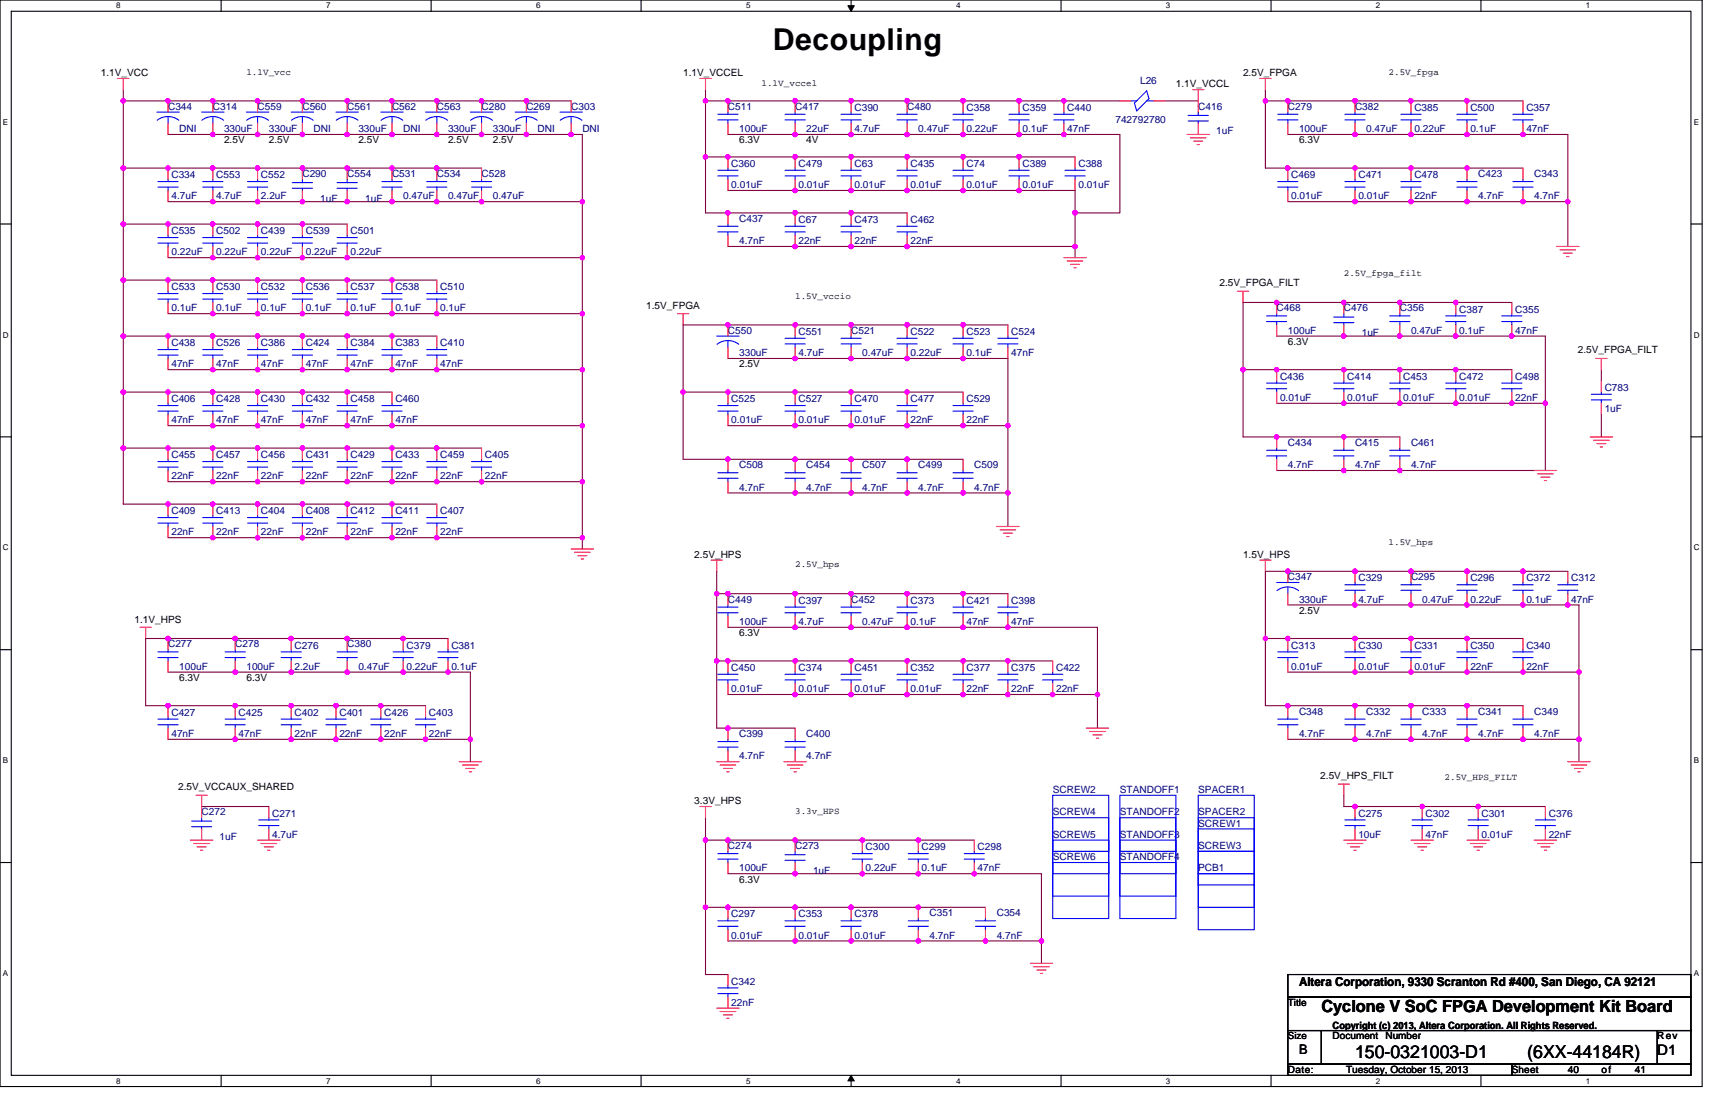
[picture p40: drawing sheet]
<svg xmlns="http://www.w3.org/2000/svg" width="432mm" height="279mm" viewBox="0 0 432 279" stroke-linecap="round" stroke-linejoin="round" font-family="sans-serif">
<defs><g id="words">
<text font-size="7.6" x="194.6" y="12.5">Decoupling</text>
<g font-size="4.5">
<text x="341.2" y="266.3">150-0321003-D1</text>
<text x="384.5" y="266.3">(6XX-44184R)</text>
</g>
<text font-size="4.2" x="332.7" y="254.8">Cyclone V SoC FPGA Development Kit Board</text>
<text font-size="3.7" x="417.3" y="265.5">D1</text>
<text font-size="3.4" x="327.1" y="265.2">B</text>
<text font-size="3.1" x="327.1" y="248.2">Altera Corporation, 9330 Scranton Rd #400, San Diego, CA 92121</text>
<g font-size="2.5">
<text x="25.4" y="19.2">1.1V_VCC</text>
<text x="172" y="19.2">1.1V_VCCEL</text>
<text x="296.1" y="22">1.1V_VCCL</text>
<text x="313" y="19.2">2.5V_FPGA</text>
<text x="56.4" y="36.1">2.5V</text>
<text x="67.7" y="36.1">2.5V</text>
<text x="90.2" y="36.1">2.5V</text>
<text x="112.8" y="36.1">2.5V</text>
<text x="124.1" y="36.1">2.5V</text>
<text x="186.1" y="36.1">6.3V</text>
<text x="203" y="36.1">4V</text>
<text x="327.1" y="36.1">6.3V</text>
<text x="307" y="71.9">2.5V_FPGA_FILT</text>
<text x="162.7" y="77.8">1.5V_FPGA</text>
<text x="324.3" y="86.8">6.3V</text>
<text x="397.3" y="88.8">2.5V_FPGA_FILT</text>
<text x="186.1" y="92.5">2.5V</text>
<text x="174.8" y="140.4">2.5V_HPS</text>
<text x="313" y="140.4">1.5V_HPS</text>
<text x="327.1" y="154.5">2.5V</text>
<text x="33.8" y="156.8">1.1V_HPS</text>
<text x="186.1" y="160.1">6.3V</text>
<text x="45.1" y="171.4">6.3V</text>
<text x="62" y="171.4">6.3V</text>
<text x="332.4" y="196">2.5V_HPS_FILT</text>
<text x="44.9" y="198.8">2.5V_VCCAUX_SHARED</text>
<text x="174.8" y="202.4">3.3V_HPS</text>
<text x="186.1" y="222.2">6.3V</text>
<text x="324.3" y="253.2">Title</text>
<text x="324.3" y="261.6">Size</text>
<text x="335.5" y="261.6">Document</text>
<text x="335.5" y="258.9">Copyright (c) 2013, Altera Corporation. All Rights Reserved.</text>
<text x="348.8" y="261.6">Number</text>
<text x="417.3" y="261.6">Rev</text>
<text x="324.3" y="270.1">Date:</text>
<text x="338.9" y="270.1">Tuesday, October 15, 2013</text>
<text x="380.6" y="270.1">Sheet</text>
<text x="394.7" y="270.1">40</text>
<text x="403.2" y="270.1">of</text>
<text x="411.6" y="270.1">41</text>
</g>
<g font-size="2.5" fill="#000080">
<text x="287" y="21.1">L26</text>
<text x="42.3" y="27.6">C344</text>
<text x="53.6" y="27.6">C314</text>
<text x="64.9" y="27.6">C559</text>
<text x="76.1" y="27.6">C560</text>
<text x="87.4" y="27.6">C561</text>
<text x="98.7" y="27.6">C562</text>
<text x="110" y="27.6">C563</text>
<text x="121.2" y="27.6">C280</text>
<text x="132.5" y="27.6">C269</text>
<text x="143.8" y="27.6">C303</text>
<text x="183.3" y="27.6">C511</text>
<text x="200.2" y="27.6">C417</text>
<text x="215.1" y="27.9">C390</text>
<text x="228.4" y="27.6">C480</text>
<text x="243.3" y="27.9">C358</text>
<text x="257.4" y="27.9">C359</text>
<text x="268.7" y="27.9">C440</text>
<text x="301.7" y="27.6">C416</text>
<text x="324.3" y="27.6">C279</text>
<text x="341.2" y="27.6">C382</text>
<text x="356.1" y="27.9">C385</text>
<text x="370.2" y="27.9">C500</text>
<text x="384.3" y="27.9">C357</text>
<text x="45.1" y="33.3">DNI</text>
<text x="56.4" y="33.3">330uF</text>
<text x="67.7" y="33.3">330uF</text>
<text x="79" y="33.3">DNI</text>
<text x="90.2" y="33.3">330uF</text>
<text x="101.5" y="33.3">DNI</text>
<text x="112.8" y="33.3">330uF</text>
<text x="124.1" y="33.3">330uF</text>
<text x="135.3" y="33.3">DNI</text>
<text x="146.6" y="33.3">DNI</text>
<text x="186.1" y="33.3">100uF</text>
<text x="203" y="33.3">22uF</text>
<text x="215.1" y="33.3">4.7uF</text>
<text x="231.2" y="33.3">0.47uF</text>
<text x="243.3" y="33.3">0.22uF</text>
<text x="257.4" y="33.3">0.1uF</text>
<text x="268.7" y="33.3">47nF</text>
<text x="280.8" y="31">742792780</text>
<text x="306.2" y="33.8">1uF</text>
<text x="327.1" y="33.3">100uF</text>
<text x="344" y="33.3">0.47uF</text>
<text x="356.1" y="33.3">0.22uF</text>
<text x="370.2" y="33.3">0.1uF</text>
<text x="384.3" y="33.3">47nF</text>
<text x="43.2" y="44.8">C334</text>
<text x="54.4" y="44.8">C553</text>
<text x="65.7" y="44.8">C552</text>
<text x="76.1" y="44.6">C290</text>
<text x="87.4" y="44.6">C554</text>
<text x="98.7" y="44.6">C531</text>
<text x="110" y="44.6">C534</text>
<text x="121.2" y="44.6">C528</text>
<text x="184.1" y="42">C360</text>
<text x="184.1" y="47.4">0.01uF</text>
<text x="201" y="42">C479</text>
<text x="201" y="47.4">0.01uF</text>
<text x="215.1" y="42">C63</text>
<text x="215.1" y="47.4">0.01uF</text>
<text x="229.2" y="42">C435</text>
<text x="229.2" y="47.4">0.01uF</text>
<text x="243.3" y="42">C74</text>
<text x="243.3" y="47.4">0.01uF</text>
<text x="257.4" y="42">C389</text>
<text x="257.4" y="47.4">0.01uF</text>
<text x="271.5" y="42">C388</text>
<text x="271.5" y="47.4">0.01uF</text>
<text x="325.1" y="44.8">C469</text>
<text x="342" y="44.8">C471</text>
<text x="356.1" y="44.8">C478</text>
<text x="372.2" y="44.6">C423</text>
<text x="386.3" y="44.6">C343</text>
<text x="43.2" y="50.2">4.7uF</text>
<text x="54.4" y="50.2">4.7uF</text>
<text x="65.7" y="50.2">2.2uF</text>
<text x="80.6" y="50.8">1uF</text>
<text x="91.9" y="50.8">1uF</text>
<text x="101.5" y="50.2">0.47uF</text>
<text x="112.8" y="50.2">0.47uF</text>
<text x="124.1" y="50.2">0.47uF</text>
<text x="325.1" y="50.2">0.01uF</text>
<text x="342" y="50.2">0.01uF</text>
<text x="356.1" y="50.2">22nF</text>
<text x="372.2" y="50.2">4.7nF</text>
<text x="386.3" y="50.2">4.7nF</text>
<text x="43.2" y="58.9">C535</text>
<text x="54.4" y="58.9">C502</text>
<text x="65.7" y="58.9">C439</text>
<text x="77" y="58.9">C539</text>
<text x="88.3" y="58.9">C501</text>
<text x="186.1" y="55.8">C437</text>
<text x="201" y="56.1">C67</text>
<text x="215.1" y="56.1">C473</text>
<text x="229.2" y="56.1">C462</text>
<text x="43.2" y="64.3">0.22uF</text>
<text x="54.4" y="64.3">0.22uF</text>
<text x="65.7" y="64.3">0.22uF</text>
<text x="77" y="64.3">0.22uF</text>
<text x="88.3" y="64.3">0.22uF</text>
<text x="186.1" y="61.5">4.7nF</text>
<text x="201" y="61.5">22nF</text>
<text x="215.1" y="61.5">22nF</text>
<text x="229.2" y="61.5">22nF</text>
<text x="43.2" y="73">C533</text>
<text x="54.4" y="73">C530</text>
<text x="65.7" y="73">C532</text>
<text x="77" y="73">C536</text>
<text x="88.3" y="73">C537</text>
<text x="99.5" y="73">C538</text>
<text x="110.8" y="73">C510</text>
<text x="43.2" y="78.4">0.1uF</text>
<text x="54.4" y="78.4">0.1uF</text>
<text x="65.7" y="78.4">0.1uF</text>
<text x="77" y="78.4">0.1uF</text>
<text x="88.3" y="78.4">0.1uF</text>
<text x="99.5" y="78.4">0.1uF</text>
<text x="110.8" y="78.4">0.1uF</text>
<text x="321.4" y="78.4">C468</text>
<text x="338.3" y="78.4">C476</text>
<text x="352.4" y="78.4">C356</text>
<text x="367.4" y="78.7">C387</text>
<text x="381.5" y="78.7">C355</text>
<text x="43.2" y="87.1">C438</text>
<text x="54.4" y="87.1">C526</text>
<text x="65.7" y="87.1">C386</text>
<text x="77" y="87.1">C424</text>
<text x="88.3" y="87.1">C384</text>
<text x="99.5" y="87.1">C383</text>
<text x="110.8" y="87.1">C410</text>
<text x="183.3" y="84">C550</text>
<text x="186.1" y="89.7">330uF</text>
<text x="201" y="84.3">C551</text>
<text x="201" y="89.7">4.7uF</text>
<text x="214.3" y="84">C521</text>
<text x="217.1" y="89.7">0.47uF</text>
<text x="229.2" y="84.3">C522</text>
<text x="229.2" y="89.7">0.22uF</text>
<text x="243.3" y="84.3">C523</text>
<text x="243.3" y="89.7">0.1uF</text>
<text x="254.6" y="84.3">C524</text>
<text x="254.6" y="89.7">47nF</text>
<text x="324.3" y="84">100uF</text>
<text x="342.9" y="84.6">1uF</text>
<text x="355.3" y="84">0.47uF</text>
<text x="367.4" y="84">0.1uF</text>
<text x="381.5" y="84">47nF</text>
<text x="43.2" y="92.5">47nF</text>
<text x="54.4" y="92.5">47nF</text>
<text x="65.7" y="92.5">47nF</text>
<text x="77" y="92.5">47nF</text>
<text x="88.3" y="92.5">47nF</text>
<text x="99.5" y="92.5">47nF</text>
<text x="110.8" y="92.5">47nF</text>
<text x="322.3" y="95.6">C436</text>
<text x="339.2" y="95.6">C414</text>
<text x="353.3" y="95.6">C453</text>
<text x="367.4" y="95.6">C472</text>
<text x="381.5" y="95.6">C498</text>
<text x="43.2" y="101.2">C406</text>
<text x="54.4" y="101.2">C428</text>
<text x="65.7" y="101.2">C430</text>
<text x="77" y="101.2">C432</text>
<text x="88.3" y="101.2">C458</text>
<text x="99.5" y="101.2">C460</text>
<text x="184.1" y="101.2">C525</text>
<text x="201" y="101.2">C527</text>
<text x="215.1" y="101.2">C470</text>
<text x="229.2" y="101.2">C477</text>
<text x="243.3" y="101.2">C529</text>
<text x="322.3" y="100.9">0.01uF</text>
<text x="339.2" y="100.9">0.01uF</text>
<text x="353.3" y="100.9">0.01uF</text>
<text x="367.4" y="100.9">0.01uF</text>
<text x="381.5" y="100.9">22nF</text>
<text x="404" y="98.4">C783</text>
<text x="43.2" y="106.6">47nF</text>
<text x="54.4" y="106.6">47nF</text>
<text x="65.7" y="106.6">47nF</text>
<text x="77" y="106.6">47nF</text>
<text x="88.3" y="106.6">47nF</text>
<text x="99.5" y="106.6">47nF</text>
<text x="184.1" y="106.6">0.01uF</text>
<text x="201" y="106.6">0.01uF</text>
<text x="215.1" y="106.6">0.01uF</text>
<text x="229.2" y="106.6">22nF</text>
<text x="243.3" y="106.6">22nF</text>
<text x="404" y="103.8">1uF</text>
<text x="324.3" y="112.2">C434</text>
<text x="341.2" y="112.2">C415</text>
<text x="355.3" y="112.2">C461</text>
<text x="43.2" y="115.3">C455</text>
<text x="54.4" y="115.3">C457</text>
<text x="65.7" y="115.3">C456</text>
<text x="77" y="115.3">C431</text>
<text x="88.3" y="115.3">C429</text>
<text x="99.5" y="115.3">C433</text>
<text x="110.8" y="115.3">C459</text>
<text x="122.1" y="115.3">C405</text>
<text x="186.1" y="117.9">C508</text>
<text x="203" y="117.9">C454</text>
<text x="217.1" y="117.9">C507</text>
<text x="231.2" y="117.9">C499</text>
<text x="245.3" y="117.9">C509</text>
<text x="324.3" y="117.9">4.7nF</text>
<text x="341.2" y="117.9">4.7nF</text>
<text x="355.3" y="117.9">4.7nF</text>
<text x="43.2" y="120.7">22nF</text>
<text x="54.4" y="120.7">22nF</text>
<text x="65.7" y="120.7">22nF</text>
<text x="77" y="120.7">22nF</text>
<text x="88.3" y="120.7">22nF</text>
<text x="99.5" y="120.7">22nF</text>
<text x="110.8" y="120.7">22nF</text>
<text x="122.1" y="120.7">22nF</text>
<text x="186.1" y="123.5">4.7nF</text>
<text x="203" y="123.5">4.7nF</text>
<text x="217.1" y="123.5">4.7nF</text>
<text x="231.2" y="123.5">4.7nF</text>
<text x="245.3" y="123.5">4.7nF</text>
<text x="43.2" y="129.4">C409</text>
<text x="54.4" y="129.4">C413</text>
<text x="65.7" y="129.4">C404</text>
<text x="77" y="129.4">C408</text>
<text x="88.3" y="129.4">C412</text>
<text x="99.5" y="129.4">C411</text>
<text x="110.8" y="129.4">C407</text>
<text x="43.2" y="134.8">22nF</text>
<text x="54.4" y="134.8">22nF</text>
<text x="65.7" y="134.8">22nF</text>
<text x="77" y="134.8">22nF</text>
<text x="88.3" y="134.8">22nF</text>
<text x="99.5" y="134.8">22nF</text>
<text x="110.8" y="134.8">22nF</text>
<text x="324.3" y="146">C347</text>
<text x="342" y="146.3">C329</text>
<text x="355.3" y="146">C295</text>
<text x="370.2" y="146.3">C296</text>
<text x="384.3" y="146.3">C372</text>
<text x="395.6" y="146.3">C312</text>
<text x="183.3" y="151.7">C449</text>
<text x="201" y="152">C397</text>
<text x="214.3" y="151.7">C452</text>
<text x="229.2" y="152">C373</text>
<text x="243.3" y="152">C421</text>
<text x="254.6" y="152">C398</text>
<text x="327.1" y="151.7">330uF</text>
<text x="342" y="151.7">4.7uF</text>
<text x="358.1" y="151.7">0.47uF</text>
<text x="370.2" y="151.7">0.22uF</text>
<text x="384.3" y="151.7">0.1uF</text>
<text x="395.6" y="151.7">47nF</text>
<text x="186.1" y="157.3">100uF</text>
<text x="201" y="157.3">4.7uF</text>
<text x="217.1" y="157.3">0.47uF</text>
<text x="229.2" y="157.3">0.1uF</text>
<text x="243.3" y="157.3">47nF</text>
<text x="254.6" y="157.3">47nF</text>
<text x="42.3" y="163">C277</text>
<text x="59.2" y="163">C278</text>
<text x="74.2" y="163.3">C276</text>
<text x="87.4" y="163">C380</text>
<text x="102.4" y="163.3">C379</text>
<text x="113.6" y="163.3">C381</text>
<text x="325.1" y="163.3">C313</text>
<text x="342" y="163.3">C330</text>
<text x="356.1" y="163.3">C331</text>
<text x="370.2" y="163.3">C350</text>
<text x="384.3" y="163.3">C340</text>
<text x="45.1" y="168.6">100uF</text>
<text x="62" y="168.6">100uF</text>
<text x="74.2" y="168.6">2.2uF</text>
<text x="90.2" y="168.6">0.47uF</text>
<text x="102.4" y="168.6">0.22uF</text>
<text x="113.6" y="168.6">0.1uF</text>
<text x="184.1" y="168.9">C450</text>
<text x="201" y="168.9">C374</text>
<text x="215.1" y="168.9">C451</text>
<text x="229.2" y="168.9">C352</text>
<text x="243.3" y="168.9">C377</text>
<text x="254.6" y="168.9">C375</text>
<text x="265.9" y="168.9">C422</text>
<text x="325.1" y="168.6">0.01uF</text>
<text x="342" y="168.6">0.01uF</text>
<text x="356.1" y="168.6">0.01uF</text>
<text x="370.2" y="168.6">22nF</text>
<text x="384.3" y="168.6">22nF</text>
<text x="184.1" y="174.2">0.01uF</text>
<text x="201" y="174.2">0.01uF</text>
<text x="215.1" y="174.2">0.01uF</text>
<text x="229.2" y="174.2">0.01uF</text>
<text x="243.3" y="174.2">22nF</text>
<text x="254.6" y="174.2">22nF</text>
<text x="265.9" y="174.2">22nF</text>
<text x="327.1" y="179.9">C348</text>
<text x="344" y="179.9">C332</text>
<text x="358.1" y="179.9">C333</text>
<text x="372.2" y="179.9">C341</text>
<text x="386.3" y="179.9">C349</text>
<text x="43.2" y="180.2">C427</text>
<text x="43.2" y="185.5">47nF</text>
<text x="60.1" y="180.2">C425</text>
<text x="60.1" y="185.5">47nF</text>
<text x="74.2" y="180.2">C402</text>
<text x="74.2" y="185.5">22nF</text>
<text x="85.4" y="180.2">C401</text>
<text x="85.4" y="185.5">22nF</text>
<text x="96.7" y="180.2">C426</text>
<text x="96.7" y="185.5">22nF</text>
<text x="108" y="180.2">C403</text>
<text x="108" y="185.5">22nF</text>
<text x="186.1" y="185.5">C399</text>
<text x="203" y="185.5">C400</text>
<text x="327.1" y="185.5">4.7nF</text>
<text x="344" y="185.5">4.7nF</text>
<text x="358.1" y="185.5">4.7nF</text>
<text x="372.2" y="185.5">4.7nF</text>
<text x="386.3" y="185.5">4.7nF</text>
<text x="186.1" y="191.2">4.7nF</text>
<text x="203" y="191.2">4.7nF</text>
<text x="265" y="199.6">SCREW2</text>
<text x="282" y="199.6">STANDOFF1</text>
<text x="301.7" y="199.6">SPACER1</text>
<text x="50.8" y="205.3">C272</text>
<text x="68.5" y="205.5">C271</text>
<text x="265" y="205.3">SCREW4</text>
<text x="282" y="205.3">STANDOFF2</text>
<text x="301.7" y="205.3">SPACER2</text>
<text x="301.7" y="208.1">SCREW1</text>
<text x="342" y="205.5">C275</text>
<text x="358.9" y="205.5">C302</text>
<text x="373" y="205.5">C301</text>
<text x="389.9" y="205.5">C376</text>
<text x="55.3" y="211.5">1uF</text>
<text x="68.5" y="210.9">4.7uF</text>
<text x="183.3" y="213.7">C274</text>
<text x="200.2" y="213.7">C273</text>
<text x="218" y="214">C300</text>
<text x="232.1" y="214">C299</text>
<text x="246.1" y="214">C298</text>
<text x="265" y="210.9">SCREW5</text>
<text x="282" y="210.9">STANDOFF3</text>
<text x="301.7" y="213.7">SCREW3</text>
<text x="342" y="210.9">10uF</text>
<text x="358.9" y="210.9">47nF</text>
<text x="373" y="210.9">0.01uF</text>
<text x="389.9" y="210.9">22nF</text>
<text x="186.1" y="219.4">100uF</text>
<text x="204.7" y="219.9">1uF</text>
<text x="218" y="219.4">0.22uF</text>
<text x="232.1" y="219.4">0.1uF</text>
<text x="246.1" y="219.4">47nF</text>
<text x="265" y="216.5">SCREW6</text>
<text x="282" y="216.5">STANDOFF4</text>
<text x="301.7" y="219.4">PCB1</text>
<text x="184.1" y="230.9">C297</text>
<text x="201" y="230.9">C353</text>
<text x="215.1" y="230.9">C378</text>
<text x="234" y="230.6">C351</text>
<text x="251" y="230.6">C354</text>
<text x="184.1" y="236.3">0.01uF</text>
<text x="201" y="236.3">0.01uF</text>
<text x="215.1" y="236.3">0.01uF</text>
<text x="234" y="236.3">4.7nF</text>
<text x="251" y="236.3">4.7nF</text>
<text x="184.1" y="247.8">C342</text>
<text x="184.1" y="253.2">22nF</text>
</g>
<g font-size="2.3">
<text x="62" y="18.8">1.1V_vcc</text>
<text x="191.7" y="21.6">1.1V_vccel</text>
<text x="349.6" y="18.8">2.5V_fpga</text>
<text x="338.3" y="69.5">2.5V_fpga_filt</text>
<text x="200.2" y="75.2">1.5V_vccio</text>
<text x="349.6" y="137.2">1.5V_hps</text>
<text x="200.2" y="142.8">2.5V_hps</text>
<text x="363.7" y="196.4">2.5V_HPS_FILT</text>
<text x="200.2" y="204.9">3.3v_HPS</text>
</g>
<g font-size="2">
<text x="29.3" y="2.1">8</text>
<text x="82.1" y="2.1">7</text>
<text x="135" y="2.1">6</text>
<text x="187.8" y="2.1">5</text>
<text x="240.7" y="2.1">4</text>
<text x="293.6" y="2.1">3</text>
<text x="346.4" y="2.1">2</text>
<text x="399.3" y="2.1">1</text>
<text x=".7" y="31.4">E</text>
<text x="426.5" y="31.4">E</text>
<text x=".7" y="85">D</text>
<text x="426.5" y="85">D</text>
<text x=".7" y="138.6">C</text>
<text x="426.5" y="138.6">C</text>
<text x=".7" y="192.1">B</text>
<text x="426.5" y="192.1">B</text>
<text x=".7" y="245.7">A</text>
<text x="426.5" y="245.7">A</text>
<text x="29.3" y="272.8">8</text>
<text x="82.1" y="272.8">7</text>
<text x="135" y="272.8">6</text>
<text x="187.8" y="272.8">5</text>
<text x="240.7" y="272.8">4</text>
<text x="293.6" y="272.8">3</text>
<text x="346.4" y="272.8">2</text>
<text x="399.3" y="272.8">1</text>
</g>
</g></defs>
<path d="M0 0h428.6v273.5h-428.6zM2.8 2.8h422.9v267.9h-422.9z" fill="none" stroke="#000" stroke-width=".28"/>
<g fill="#fff">
<path d="M29.3 .3h1.1v2.3h-1.1z"/>
<path d="M29.3 271h1.1v2.2h-1.1z"/>
</g>
<path d="M55.7 0v2.8M55.7 270.7v2.8" fill="none" stroke="#000" stroke-width=".28"/>
<g fill="#fff">
<path d="M82.1 .3h1.1v2.3h-1.1z"/>
<path d="M82.1 271h1.1v2.2h-1.1z"/>
</g>
<path d="M108.6 0v2.8M108.6 270.7v2.8" fill="none" stroke="#000" stroke-width=".28"/>
<g fill="#fff">
<path d="M135 .3h1.1v2.3h-1.1z"/>
<path d="M135 271h1.1v2.2h-1.1z"/>
</g>
<path d="M161.4 0v2.8M161.4 270.7v2.8" fill="none" stroke="#000" stroke-width=".28"/>
<g fill="#fff">
<path d="M187.8 .3h1.2v2.3h-1.2z"/>
<path d="M187.8 271h1.2v2.2h-1.2z"/>
</g>
<path d="M214.3 0v2.8M214.3 270.7v2.8" fill="none" stroke="#000" stroke-width=".28"/>
<path d="M213.5 1.4h1.6l-.8 1.4zM214.3 270.7l.8 1.4h-1.6z" fill="#000" stroke="#000" stroke-width=".25"/>
<g fill="#fff">
<path d="M240.7 .3h1.1v2.3h-1.1z"/>
<path d="M240.7 271h1.1v2.2h-1.1z"/>
</g>
<path d="M267.1 0v2.8M267.1 270.7v2.8" fill="none" stroke="#000" stroke-width=".28"/>
<g fill="#fff">
<path d="M293.6 .3h1.1v2.3h-1.1z"/>
<path d="M293.6 271h1.1v2.2h-1.1z"/>
</g>
<path d="M320 0v2.8M320 270.7v2.8" fill="none" stroke="#000" stroke-width=".28"/>
<g fill="#fff">
<path d="M346.4 .3h1.2v2.3h-1.2z"/>
<path d="M346.4 271h1.2v2.2h-1.2z"/>
</g>
<path d="M372.9 0v2.8M372.9 270.7v2.8" fill="none" stroke="#000" stroke-width=".28"/>
<g fill="#fff">
<path d="M399.3 .3h1.1v2.3h-1.1z"/>
<path d="M399.3 271h1.1v2.2h-1.1z"/>
<path d="M.7 29.6h1.4v2.3h-1.4z"/>
<path d="M426.5 29.6h1.3v2.3h-1.3z"/>
<path d="M.7 83.2h1.5v2.2h-1.5z"/>
<path d="M426.5 83.2h1.4v2.2h-1.4z"/>
</g>
<path d="M0 56.4h2.8M425.7 56.4h2.9" fill="none" stroke="#000" stroke-width=".28"/>
<g fill="#fff">
<path d="M.7 136.7h1.5v2.3h-1.5z"/>
<path d="M426.5 136.7h1.4v2.3h-1.4z"/>
</g>
<path d="M0 110h2.8M425.7 110h2.9" fill="none" stroke="#000" stroke-width=".28"/>
<g fill="#fff">
<path d="M.7 190.3h1.4v2.3h-1.4z"/>
<path d="M426.5 190.3h1.3v2.3h-1.3z"/>
</g>
<path d="M0 163.5h2.8M425.7 163.5h2.9" fill="none" stroke="#000" stroke-width=".28"/>
<g fill="#fff">
<path d="M.7 243.9h1.4v2.2h-1.4z"/>
<path d="M426.4 243.9h1.4v2.2h-1.4z"/>
</g>
<path d="M0 217.1h2.8M425.7 217.1h2.9M324.3 245.3h101.4v5.7h-101.4zM324.3 251h101.4v8.4h-101.4zM324.3 259.4h8.4v8.5h-8.4zM332.7 259.4h84.6v8.5h-84.6zM417.3 259.4h8.4v8.5h-8.4zM324.3 267.9h56.3v2.8h-56.3zM380.6 267.9h45.1v2.8h-45.1z" fill="none" stroke="#000" stroke-width=".28"/>
<g fill="none" stroke="#800040" stroke-width=".28">
<path d="M31 25.4v16.9M31 22.6v2.8M31 25.4h112.8M42.3 33.8h104.3v17M177.6 25.4h104.4M177.6 39.5h93.1M177.6 22.6v2.8M177.6 25.4v14.1M177.6 39.5v14.1h50.8M183.3 33.8h98.7v19.8h-11.3v-5.7h-87.4M293.2 25.4h8.5M318.6 25.4v16.9h64.9"/>
<path d="M318.6 22.6v2.8M318.6 25.4h64.9M324.3 33.8h70.4v17M31 42.3v14.1M31 56.4v14.1M31 42.3h90.2M31 56.4h56.4M42.3 50.8h104.3M146.6 50.8v14.1M270.7 53.6v8.4M324.3 50.8h70.4M394.7 50.8v11.2"/>
<path d="M31 70.5h79M31 70.5v14.1M42.3 64.9h104.3M146.6 79v14M146.6 64.9v14.1M146.6 79h-104.3M183.3 62h87.4M270.7 62v2.9M380.6 76.1h-67.6v16.9M31 98.7h67.7M31 84.6v14.1M31 98.7v14.1"/>
<path d="M31 84.6h79M42.3 93h104.3M146.6 93v14.1M172 98.7h70.5M172 98.7v16.9h70.5M183.3 90.2h70.5v16.9M253.8 81.8h-81.8v16.9M313 93v17h39.4M313 93h67.6M321.4 84.6h67.7v16.9M403.2 93v2.9M31 112.8v14.1h79"/>
<path d="M31 112.8h90.2M42.3 107.1h104.3M146.6 107.1v14.1M183.3 107.1h70.5M253.8 107.1v17M321.4 101.5h67.7M389.1 101.5v16.9h-67.7M403.2 104.3v5.7M42.3 121.2h104.3M42.3 135.3h104.3M146.6 135.3v2.9M146.6 121.2v14.1"/>
<path d="M183.3 124.1h70.5M253.8 124.1v8.4M180.5 149.4h73.3M180.5 149.4v17M180.5 143.8v5.6M183.3 157.9h93v16.9M324.3 152.3h73.3v16.9M394.7 143.8h-76.1v16.9M42.3 169.2h76.1v16.9M112.8 160.7h-76.1v16.9h70.4M180.5 166.4h84.5M180.5 166.4v16.9h19.7"/>
<path d="M183.3 174.8h93M276.3 174.8v8.5M318.6 160.7v16.9h64.9M318.6 160.7h64.9M324.3 169.2h73.3M397.6 169.2v16.9M42.3 186.1h76.1M118.4 186.1v5.6M324.3 186.1h73.3M397.6 186.1v5.6M50.8 203h16.9M177.6 205.8v5.7"/>
<path d="M177.6 211.5v16.9M177.6 211.5h67.7M183.3 219.9h78.9v17h-78.9M338.3 200.2v2.8h50.8M177.6 228.4h70.5M177.6 228.4v16.9h5.7M262.2 236.9v5.6"/>
</g>
<g fill="#f0f" stroke="#f0f" stroke-width=".28">
<circle cx="132.5" cy="25.4" r=".55"/>
<circle cx="42.3" cy="25.4" r=".55"/>
<circle cx="64.9" cy="25.4" r=".55"/>
<circle cx="53.6" cy="25.4" r=".55"/>
<circle cx="87.4" cy="25.4" r=".56"/>
<circle cx="76.1" cy="25.4" r=".55"/>
<circle cx="110" cy="25.4" r=".55"/>
<circle cx="98.7" cy="25.4" r=".55"/>
<circle cx="121.2" cy="25.4" r=".55"/>
<circle cx="76.1" cy="33.8" r=".55"/>
<circle cx="87.4" cy="33.8" r=".56"/>
<circle cx="132.5" cy="33.8" r=".55"/>
<circle cx="143.8" cy="33.8" r=".56"/>
<circle cx="121.2" cy="33.8" r=".55"/>
<circle cx="98.7" cy="33.8" r=".55"/>
<circle cx="110" cy="33.8" r=".55"/>
<circle cx="53.6" cy="33.8" r=".55"/>
<circle cx="64.9" cy="33.8" r=".55"/>
<circle cx="31" cy="42.3" r=".56"/>
<circle cx="31" cy="25.4" r=".56"/>
<circle cx="76.1" cy="42.3" r=".55"/>
<circle cx="64.9" cy="42.3" r=".55"/>
<circle cx="53.6" cy="42.3" r=".55"/>
<circle cx="87.4" cy="42.3" r=".56"/>
<circle cx="42.3" cy="42.3" r=".55"/>
<circle cx="110" cy="42.3" r=".55"/>
<circle cx="98.7" cy="42.3" r=".55"/>
<circle cx="76.1" cy="56.4" r=".55"/>
<circle cx="64.9" cy="56.4" r=".55"/>
<circle cx="53.6" cy="56.4" r=".55"/>
<circle cx="42.3" cy="56.4" r=".55"/>
<circle cx="98.7" cy="70.5" r=".55"/>
<circle cx="31" cy="56.4" r=".56"/>
<circle cx="87.4" cy="70.5" r=".56"/>
<circle cx="76.1" cy="70.5" r=".55"/>
<circle cx="42.3" cy="70.5" r=".55"/>
<circle cx="64.9" cy="70.5" r=".55"/>
<circle cx="53.6" cy="70.5" r=".55"/>
<circle cx="98.7" cy="84.6" r=".55"/>
<circle cx="31" cy="84.6" r=".56"/>
<circle cx="31" cy="70.5" r=".56"/>
<circle cx="42.3" cy="84.6" r=".55"/>
<circle cx="64.9" cy="84.6" r=".55"/>
<circle cx="53.6" cy="84.6" r=".55"/>
<circle cx="87.4" cy="84.6" r=".56"/>
<circle cx="76.1" cy="84.6" r=".55"/>
<circle cx="42.3" cy="98.7" r=".55"/>
<circle cx="87.4" cy="98.7" r=".56"/>
<circle cx="76.1" cy="98.7" r=".55"/>
<circle cx="64.9" cy="98.7" r=".55"/>
<circle cx="53.6" cy="98.7" r=".55"/>
<circle cx="31" cy="112.8" r=".56"/>
<circle cx="31" cy="98.7" r=".56"/>
<circle cx="110" cy="112.8" r=".55"/>
<circle cx="98.7" cy="112.8" r=".55"/>
<circle cx="64.9" cy="112.8" r=".55"/>
<circle cx="53.6" cy="112.8" r=".55"/>
<circle cx="87.4" cy="112.8" r=".56"/>
<circle cx="76.1" cy="112.8" r=".55"/>
<circle cx="42.3" cy="112.8" r=".55"/>
<circle cx="98.7" cy="126.9" r=".55"/>
<circle cx="76.1" cy="126.9" r=".55"/>
<circle cx="87.4" cy="126.9" r=".56"/>
<circle cx="64.9" cy="126.9" r=".55"/>
<circle cx="53.6" cy="126.9" r=".55"/>
<circle cx="42.3" cy="126.9" r=".55"/>
<circle cx="256.6" cy="25.4" r=".56"/>
<circle cx="200.2" cy="25.4" r=".56"/>
<circle cx="183.3" cy="25.4" r=".55"/>
<circle cx="242.5" cy="25.4" r=".56"/>
<circle cx="228.4" cy="25.4" r=".56"/>
<circle cx="214.3" cy="25.4" r=".56"/>
<circle cx="256.6" cy="39.5" r=".56"/>
<circle cx="177.6" cy="39.5" r=".55"/>
<circle cx="177.6" cy="25.4" r=".55"/>
<circle cx="228.4" cy="39.5" r=".56"/>
<circle cx="214.3" cy="39.5" r=".56"/>
<circle cx="183.3" cy="39.5" r=".55"/>
<circle cx="242.5" cy="39.5" r=".56"/>
<circle cx="200.2" cy="39.5" r=".56"/>
<circle cx="214.3" cy="53.6" r=".56"/>
<circle cx="200.2" cy="53.6" r=".56"/>
<circle cx="183.3" cy="53.6" r=".55"/>
<circle cx="242.5" cy="81.8" r=".56"/>
<circle cx="200.2" cy="81.8" r=".56"/>
<circle cx="228.4" cy="81.8" r=".56"/>
<circle cx="214.3" cy="81.8" r=".56"/>
<circle cx="183.3" cy="81.8" r=".55"/>
<circle cx="228.4" cy="98.7" r=".56"/>
<circle cx="214.3" cy="98.7" r=".56"/>
<circle cx="183.3" cy="98.7" r=".55"/>
<circle cx="200.2" cy="98.7" r=".56"/>
<circle cx="172" cy="98.7" r=".56"/>
<circle cx="200.2" cy="115.6" r=".57"/>
<circle cx="183.3" cy="115.6" r=".56"/>
<circle cx="228.4" cy="115.6" r=".57"/>
<circle cx="214.3" cy="115.6" r=".57"/>
<circle cx="183.3" cy="149.4" r=".55"/>
<circle cx="242.5" cy="149.4" r=".56"/>
<circle cx="180.4" cy="149.4" r=".55"/>
<circle cx="200.2" cy="149.4" r=".56"/>
<circle cx="228.4" cy="149.4" r=".56"/>
<circle cx="214.3" cy="149.4" r=".56"/>
<circle cx="228.4" cy="166.3" r=".56"/>
<circle cx="214.3" cy="166.3" r=".56"/>
<circle cx="253.7" cy="166.3" r=".55"/>
<circle cx="242.5" cy="166.3" r=".56"/>
<circle cx="200.2" cy="166.3" r=".56"/>
<circle cx="183.3" cy="166.3" r=".55"/>
<circle cx="183.3" cy="183.3" r=".55"/>
<circle cx="180.4" cy="166.3" r=".55"/>
<circle cx="355.2" cy="143.8" r=".57"/>
<circle cx="383.4" cy="143.8" r=".57"/>
<circle cx="369.3" cy="143.8" r=".57"/>
<circle cx="341.1" cy="143.8" r=".57"/>
<circle cx="324.2" cy="143.8" r=".56"/>
<circle cx="369.3" cy="160.7" r=".56"/>
<circle cx="324.2" cy="160.7" r=".55"/>
<circle cx="318.6" cy="160.7" r=".55"/>
<circle cx="341.2" cy="160.7" r=".56"/>
<circle cx="355.3" cy="160.7" r=".56"/>
<circle cx="369.3" cy="177.6" r=".56"/>
<circle cx="355.3" cy="177.6" r=".56"/>
<circle cx="324.2" cy="177.6" r=".55"/>
<circle cx="341.2" cy="177.6" r=".56"/>
<circle cx="372.2" cy="203" r=".55"/>
<circle cx="341.2" cy="203" r=".56"/>
<circle cx="358.1" cy="203" r=".55"/>
<circle cx="313" cy="93" r=".56"/>
<circle cx="338.3" cy="110" r=".55"/>
<circle cx="321.4" cy="110" r=".55"/>
<circle cx="366.5" cy="93" r=".55"/>
<circle cx="352.4" cy="93" r=".55"/>
<circle cx="338.3" cy="93" r=".55"/>
<circle cx="321.4" cy="93" r=".55"/>
<circle cx="366.5" cy="76.1" r=".55"/>
<circle cx="352.4" cy="76.1" r=".55"/>
<circle cx="338.3" cy="76.1" r=".55"/>
<circle cx="321.4" cy="76.1" r=".55"/>
<circle cx="369.3" cy="42.3" r=".56"/>
<circle cx="324.2" cy="42.3" r=".55"/>
<circle cx="355.3" cy="42.3" r=".56"/>
<circle cx="341.2" cy="42.3" r=".56"/>
<circle cx="369.3" cy="25.4" r=".56"/>
<circle cx="341.2" cy="25.4" r=".56"/>
<circle cx="355.3" cy="25.4" r=".56"/>
<circle cx="324.2" cy="25.4" r=".55"/>
<circle cx="318.6" cy="25.4" r=".55"/>
<circle cx="177.6" cy="211.5" r=".55"/>
<circle cx="217.1" cy="211.5" r=".55"/>
<circle cx="200.2" cy="211.5" r=".56"/>
<circle cx="231.2" cy="211.5" r=".55"/>
<circle cx="183.3" cy="211.5" r=".55"/>
<circle cx="183.3" cy="228.4" r=".56"/>
<circle cx="200.2" cy="228.4" r=".57"/>
<circle cx="231.2" cy="228.4" r=".56"/>
<circle cx="214.3" cy="228.4" r=".57"/>
<circle cx="177.6" cy="228.4" r=".56"/>
<circle cx="200.2" cy="236.8" r=".56"/>
<circle cx="214.3" cy="236.8" r=".56"/>
<circle cx="231.2" cy="236.8" r=".55"/>
<circle cx="231.2" cy="219.9" r=".55"/>
<circle cx="200.2" cy="219.9" r=".56"/>
<circle cx="217.1" cy="219.9" r=".55"/>
<circle cx="245.3" cy="219.9" r=".55"/>
<circle cx="248.1" cy="236.8" r=".55"/>
<circle cx="262.2" cy="236.8" r=".55"/>
<circle cx="265" cy="174.8" r=".55"/>
<circle cx="242.5" cy="174.8" r=".56"/>
<circle cx="253.7" cy="174.8" r=".55"/>
<circle cx="200.2" cy="174.8" r=".56"/>
<circle cx="214.3" cy="174.8" r=".56"/>
<circle cx="228.4" cy="174.8" r=".56"/>
<circle cx="276.3" cy="174.8" r=".55"/>
<circle cx="253.7" cy="157.9" r=".56"/>
<circle cx="214.3" cy="157.9" r=".57"/>
<circle cx="228.4" cy="157.9" r=".57"/>
<circle cx="242.5" cy="157.9" r=".57"/>
<circle cx="200.2" cy="157.9" r=".57"/>
<circle cx="341.1" cy="186.1" r=".57"/>
<circle cx="355.2" cy="186.1" r=".57"/>
<circle cx="369.3" cy="186.1" r=".57"/>
<circle cx="383.4" cy="186.1" r=".57"/>
<circle cx="397.5" cy="169.2" r=".56"/>
<circle cx="397.5" cy="186.1" r=".57"/>
<circle cx="369.3" cy="169.2" r=".56"/>
<circle cx="383.4" cy="169.2" r=".56"/>
<circle cx="341.2" cy="169.2" r=".56"/>
<circle cx="355.3" cy="169.2" r=".56"/>
<circle cx="369.3" cy="152.2" r=".56"/>
<circle cx="383.4" cy="152.2" r=".56"/>
<circle cx="394.7" cy="152.2" r=".55"/>
<circle cx="341.2" cy="152.2" r=".56"/>
<circle cx="355.3" cy="152.2" r=".56"/>
<circle cx="338.3" cy="118.4" r=".55"/>
<circle cx="352.4" cy="118.4" r=".55"/>
<circle cx="338.3" cy="101.5" r=".56"/>
<circle cx="389.1" cy="101.5" r=".56"/>
<circle cx="352.4" cy="101.5" r=".56"/>
<circle cx="366.5" cy="101.5" r=".56"/>
<circle cx="380.6" cy="101.5" r=".56"/>
<circle cx="338.3" cy="84.6" r=".55"/>
<circle cx="352.4" cy="84.6" r=".55"/>
<circle cx="366.5" cy="84.6" r=".55"/>
<circle cx="380.6" cy="84.6" r=".55"/>
<circle cx="76.1" cy="135.3" r=".55"/>
<circle cx="87.4" cy="135.3" r=".56"/>
<circle cx="146.6" cy="135.3" r=".55"/>
<circle cx="53.6" cy="135.3" r=".55"/>
<circle cx="64.9" cy="135.3" r=".55"/>
<circle cx="98.7" cy="135.3" r=".55"/>
<circle cx="110" cy="135.3" r=".55"/>
<circle cx="121.2" cy="121.2" r=".55"/>
<circle cx="146.6" cy="121.2" r=".55"/>
<circle cx="76.1" cy="121.2" r=".55"/>
<circle cx="53.6" cy="121.2" r=".55"/>
<circle cx="64.9" cy="121.2" r=".55"/>
<circle cx="87.4" cy="121.2" r=".56"/>
<circle cx="98.7" cy="121.2" r=".55"/>
<circle cx="110" cy="121.2" r=".55"/>
<circle cx="53.6" cy="107.1" r=".55"/>
<circle cx="64.9" cy="107.1" r=".55"/>
<circle cx="87.4" cy="107.1" r=".56"/>
<circle cx="76.1" cy="107.1" r=".55"/>
<circle cx="98.7" cy="107.1" r=".55"/>
<circle cx="146.6" cy="107.1" r=".55"/>
<circle cx="146.6" cy="93" r=".55"/>
<circle cx="98.7" cy="93" r=".55"/>
<circle cx="110" cy="93" r=".55"/>
<circle cx="53.6" cy="93" r=".55"/>
<circle cx="64.9" cy="93" r=".55"/>
<circle cx="76.1" cy="93" r=".55"/>
<circle cx="87.4" cy="93" r=".56"/>
<circle cx="76.1" cy="78.9" r=".55"/>
<circle cx="53.6" cy="78.9" r=".55"/>
<circle cx="64.9" cy="78.9" r=".55"/>
<circle cx="87.4" cy="78.9" r=".56"/>
<circle cx="98.7" cy="78.9" r=".55"/>
<circle cx="110" cy="78.9" r=".55"/>
<circle cx="146.6" cy="78.9" r=".55"/>
<circle cx="76.1" cy="64.9" r=".55"/>
<circle cx="53.6" cy="64.9" r=".55"/>
<circle cx="64.9" cy="64.9" r=".55"/>
<circle cx="87.4" cy="64.9" r=".56"/>
<circle cx="146.6" cy="64.9" r=".55"/>
<circle cx="98.7" cy="50.8" r=".55"/>
<circle cx="110" cy="50.8" r=".55"/>
<circle cx="121.2" cy="50.8" r=".55"/>
<circle cx="76.1" cy="50.8" r=".55"/>
<circle cx="87.4" cy="50.8" r=".56"/>
<circle cx="53.6" cy="50.8" r=".55"/>
<circle cx="64.9" cy="50.8" r=".55"/>
<circle cx="146.6" cy="50.8" r=".55"/>
<circle cx="200.2" cy="124.1" r=".56"/>
<circle cx="242.5" cy="124.1" r=".56"/>
<circle cx="253.7" cy="124.1" r=".55"/>
<circle cx="214.3" cy="124.1" r=".56"/>
<circle cx="228.4" cy="124.1" r=".56"/>
<circle cx="200.2" cy="107.1" r=".56"/>
<circle cx="242.5" cy="107.1" r=".56"/>
<circle cx="214.3" cy="107.1" r=".56"/>
<circle cx="228.4" cy="107.1" r=".56"/>
<circle cx="253.7" cy="107.1" r=".55"/>
<circle cx="242.5" cy="90.2" r=".56"/>
<circle cx="214.3" cy="90.2" r=".56"/>
<circle cx="228.4" cy="90.2" r=".56"/>
<circle cx="200.2" cy="90.2" r=".56"/>
<circle cx="200.2" cy="62" r=".56"/>
<circle cx="270.7" cy="62" r=".56"/>
<circle cx="214.3" cy="62" r=".56"/>
<circle cx="228.4" cy="62" r=".56"/>
<circle cx="256.6" cy="47.9" r=".56"/>
<circle cx="214.3" cy="47.9" r=".56"/>
<circle cx="228.4" cy="47.9" r=".56"/>
<circle cx="242.5" cy="47.9" r=".56"/>
<circle cx="200.2" cy="47.9" r=".56"/>
<circle cx="256.6" cy="33.8" r=".56"/>
<circle cx="214.3" cy="33.8" r=".56"/>
<circle cx="228.4" cy="33.8" r=".56"/>
<circle cx="267.8" cy="33.8" r=".55"/>
<circle cx="200.2" cy="33.8" r=".56"/>
<circle cx="242.5" cy="33.8" r=".56"/>
<circle cx="270.7" cy="53.6" r=".56"/>
<circle cx="341.2" cy="50.8" r=".56"/>
<circle cx="355.3" cy="50.8" r=".56"/>
<circle cx="369.3" cy="50.8" r=".56"/>
<circle cx="383.4" cy="50.8" r=".56"/>
<circle cx="341.2" cy="33.8" r=".56"/>
<circle cx="394.7" cy="50.8" r=".55"/>
<circle cx="369.3" cy="33.8" r=".56"/>
<circle cx="383.4" cy="33.8" r=".56"/>
<circle cx="355.3" cy="33.8" r=".56"/>
<circle cx="95.9" cy="177.6" r=".55"/>
<circle cx="101.5" cy="160.7" r=".56"/>
<circle cx="59.2" cy="186.1" r=".57"/>
<circle cx="73.3" cy="186.1" r=".57"/>
<circle cx="59.2" cy="169.2" r=".56"/>
<circle cx="112.8" cy="169.2" r=".55"/>
<circle cx="101.5" cy="169.2" r=".56"/>
<circle cx="59.2" cy="160.7" r=".56"/>
<circle cx="42.3" cy="160.7" r=".55"/>
<circle cx="87.4" cy="169.2" r=".56"/>
<circle cx="73.3" cy="169.2" r=".56"/>
<circle cx="87.4" cy="160.7" r=".56"/>
<circle cx="73.3" cy="160.7" r=".56"/>
<circle cx="59.2" cy="177.6" r=".56"/>
<circle cx="42.3" cy="177.6" r=".55"/>
<circle cx="84.6" cy="177.6" r=".55"/>
<circle cx="73.3" cy="177.6" r=".56"/>
<circle cx="84.6" cy="186.1" r=".56"/>
<circle cx="95.9" cy="186.1" r=".56"/>
<circle cx="107.1" cy="186.1" r=".56"/>
<circle cx="118.4" cy="186.1" r=".56"/>
<circle cx="267.8" cy="25.4" r=".55"/>
</g>
<g fill="none" stroke="#f00" stroke-width=".28">
<path d="M29.6 19.7h2.8M31 19.7v2.9M176.2 19.7h2.8M177.6 19.7v2.9M317.2 19.7h2.8M318.6 19.7v2.9M42.3 25.4v2.8M42.3 31v2.8M53.6 25.4v2.8M53.6 31v2.8M64.9 25.4v2.8M64.9 31v2.8"/>
<path d="M76.1 25.4v2.8M76.1 31v2.8M87.4 25.4v2.8M87.4 31v2.8M98.7 25.4v2.8M98.7 31v2.8M110 25.4v2.8M110 31v2.8M121.2 25.4v2.8M121.2 31v2.8M132.5 25.4v2.8M132.5 31v2.8"/>
<path d="M143.8 25.4v2.8M143.8 31v2.8M183.3 39.5v2.8M183.3 25.4v2.8M183.3 31v2.8M200.2 39.5v2.8M200.2 25.4v2.8M200.2 31v2.8M214.3 39.5v2.8M214.3 25.4v2.8M214.3 31v2.8M228.4 39.5v2.8"/>
<path d="M228.4 25.4v2.8M228.4 31v2.8M242.5 25.4v2.8M242.5 31v2.8M242.5 39.5v2.8M256.6 39.5v2.8M256.6 25.4v2.8M256.6 31v2.8M267.9 25.4v2.8M267.9 31v2.8M270.7 39.5v2.8M282 25.4h2.8"/>
<path d="M290.4 25.4h2.8M298.9 33.8h5.6M299.7 34.7h4M300.3 22.6h2.8M300.6 35.5h2.2M301.4 36.4h.6M301.7 22.6v5.6M301.7 31v2.8M324.3 25.4v2.8M324.3 31v2.8M341.2 25.4v2.8M341.2 31v2.8"/>
<path d="M355.3 25.4v2.8M355.3 31v2.8M369.4 25.4v2.8M369.4 31v2.8M383.5 25.4v2.8M383.5 31v2.8M42.3 56.4v2.8M42.3 42.3v2.8M42.3 47.9v2.9M53.6 56.4v2.8M53.6 42.3v2.8M53.6 47.9v2.9"/>
<path d="M64.9 56.4v2.8M64.9 42.3v2.8M64.9 47.9v2.9M76.1 56.4v2.8M76.1 47.9v2.9M76.1 42.3v2.8M87.4 56.4v2.8M87.4 47.9v2.9M87.4 42.3v2.8M98.7 42.3v2.8M98.7 47.9v2.9M110 42.3v2.8"/>
<path d="M110 47.9v2.9M121.2 42.3v2.8M121.2 47.9v2.9M183.3 45.1v2.8M183.3 53.6v2.8M183.3 59.2v2.8M200.2 45.1v2.8M200.2 53.6v2.8M200.2 59.2v2.8M214.3 45.1v2.8M214.3 53.6v2.8M214.3 59.2v2.8"/>
<path d="M228.4 45.1v2.8M228.4 53.6v2.8M228.4 59.2v2.8M242.5 45.1v2.8M256.6 45.1v2.8M270.7 45.1v2.8M324.3 42.3v2.8M324.3 47.9v2.9M341.2 42.3v2.8M341.2 47.9v2.9M355.3 42.3v2.8M355.3 47.9v2.9"/>
<path d="M369.4 42.3v2.8M369.4 47.9v2.9M383.5 42.3v2.8M383.5 47.9v2.9M42.3 62v2.9M42.3 70.5v2.8M42.3 76.1v2.9M53.6 62v2.9M53.6 70.5v2.8M53.6 76.1v2.9M64.9 62v2.9M64.9 70.5v2.8"/>
<path d="M64.9 76.1v2.9M76.1 62v2.9M76.1 70.5v2.8M76.1 76.1v2.9M87.4 62v2.9M87.4 70.5v2.8M87.4 76.1v2.9M98.7 70.5v2.8M98.7 76.1v2.9M110 70.5v2.8M110 76.1v2.9M170.6 79h2.8"/>
<path d="M172 79v2.8M267.9 64.9h5.6M268.7 65.7h3.9M269.6 66.5h2.2M270.4 67.4h.6M311.6 73.3h2.8M313 73.3v2.8M321.4 76.1v2.9M338.3 76.1v2.9M352.4 76.1v2.9M366.5 76.1v2.9M380.6 76.1v2.9"/>
<path d="M391.9 62h5.7M392.8 62.9h3.9M393.6 63.7h2.3M394.4 64.6h.6M42.3 84.6v2.8M42.3 90.2v2.8M42.3 98.7v2.8M53.6 84.6v2.8M53.6 90.2v2.8M53.6 98.7v2.8M64.9 84.6v2.8M64.9 90.2v2.8"/>
<path d="M64.9 98.7v2.8M76.1 84.6v2.8M76.1 90.2v2.8M76.1 98.7v2.8M87.4 84.6v2.8M87.4 90.2v2.8M87.4 98.7v2.8M98.7 84.6v2.8M98.7 90.2v2.8M98.7 98.7v2.8M110 84.6v2.8M110 90.2v2.8"/>
<path d="M183.3 98.7v2.8M183.3 81.8v2.8M183.3 87.4v2.8M200.2 98.7v2.8M200.2 81.8v2.8M200.2 87.4v2.8M214.3 81.8v2.8M214.3 87.4v2.8M214.3 98.7v2.8M228.4 98.7v2.8M228.4 81.8v2.8M228.4 87.4v2.8"/>
<path d="M242.5 98.7v2.8M242.5 81.8v2.8M242.5 87.4v2.8M253.8 81.8v2.8M253.8 87.4v2.8M321.4 81.8v2.8M321.4 93v2.9M321.4 98.7v2.8M338.3 81.8v2.8M338.3 93v2.9M338.3 98.7v2.8M352.4 81.8v2.8"/>
<path d="M352.4 93v2.9M352.4 98.7v2.8M366.5 81.8v2.8M366.5 93v2.9M366.5 98.7v2.8M380.6 81.8v2.8M380.6 93v2.9M380.6 98.7v2.8M401.8 90.2h2.8M403.2 90.2v2.8M403.2 95.9v2.8M42.3 112.8v2.8"/>
<path d="M42.3 118.4v2.8M42.3 104.3v2.8M53.6 112.8v2.8M53.6 118.4v2.8M53.6 104.3v2.8M64.9 112.8v2.8M64.9 118.4v2.8M64.9 104.3v2.8M76.1 112.8v2.8M76.1 118.4v2.8M76.1 104.3v2.8M87.4 112.8v2.8"/>
<path d="M87.4 118.4v2.8M87.4 104.3v2.8M98.7 112.8v2.8M98.7 118.4v2.8M98.7 104.3v2.8M110 112.8v2.8M110 118.4v2.8M121.2 112.8v2.8M121.2 118.4v2.8M183.3 104.3v2.8M183.3 115.6v2.8M200.2 104.3v2.8"/>
<path d="M200.2 115.6v2.8M214.3 104.3v2.8M214.3 115.6v2.8M228.4 104.3v2.8M228.4 115.6v2.8M242.5 104.3v2.8M242.5 115.6v2.8M321.4 110v2.8M321.4 115.6v2.8M338.3 110v2.8M338.3 115.6v2.8M352.4 110v2.8"/>
<path d="M352.4 115.6v2.8M386.3 118.4h5.6M387.1 119.3h4M400.4 110h5.6M401.2 110.8h4M402.1 111.7h2.2M402.9 112.5h.6M403.2 101.5v2.8M42.3 126.9v2.8M42.3 132.5v2.8M53.6 126.9v2.8M53.6 132.5v2.8"/>
<path d="M64.9 126.9v2.8M64.9 132.5v2.8M76.1 126.9v2.8M76.1 132.5v2.8M87.4 126.9v2.8M87.4 132.5v2.8M98.7 126.9v2.8M98.7 132.5v2.8M110 126.9v2.8M110 132.5v2.8M143.8 138.2h5.6M144.7 139h3.9"/>
<path d="M145.5 139.9h2.2M183.3 121.2v2.9M200.2 121.2v2.9M214.3 121.2v2.9M228.4 121.2v2.9M242.5 121.2v2.9M251 132.5h5.6M251.8 133.4h3.9M252.6 134.2h2.3M253.5 135.1h.5M388 120.1h2.2M388.8 121h.6"/>
<path d="M35.3 157.9h2.8M36.7 157.9v2.8M146.3 140.7h.6M179 141h2.9M180.5 141v2.8M183.3 149.4v2.9M183.3 155.1v2.8M200.2 149.4v2.9M200.2 155.1v2.8M214.3 149.4v2.9M214.3 155.1v2.8M228.4 149.4v2.9"/>
<path d="M228.4 155.1v2.8M242.5 149.4v2.9M242.5 155.1v2.8M253.8 149.4v2.9M253.8 155.1v2.8M317.2 141h2.8M318.6 141v2.8M324.3 143.8v2.8M324.3 149.4v2.9M341.2 143.8v2.8M341.2 149.4v2.9M355.3 143.8v2.8"/>
<path d="M355.3 149.4v2.9M369.4 143.8v2.8M369.4 149.4v2.9M383.5 143.8v2.8M383.5 149.4v2.9M394.7 143.8v2.8M394.7 149.4v2.9M42.3 177.6v2.9M42.3 160.7v2.8M42.3 166.4v2.8M59.2 160.7v2.8M59.2 166.4v2.8"/>
<path d="M59.2 177.6v2.9M73.3 177.6v2.9M73.3 160.7v2.8M73.3 166.4v2.8M84.6 177.6v2.9M87.4 160.7v2.8M87.4 166.4v2.8M95.9 177.6v2.9M101.5 160.7v2.8M101.5 166.4v2.8M107.1 177.6v2.9M112.8 160.7v2.8"/>
<path d="M112.8 166.4v2.8M183.3 166.4v2.8M183.3 172v2.8M200.2 166.4v2.8M200.2 172v2.8M214.3 166.4v2.8M214.3 172v2.8M228.4 166.4v2.8M228.4 172v2.8M242.5 166.4v2.8M242.5 172v2.8M253.8 166.4v2.8"/>
<path d="M253.8 172v2.8M265 166.4v2.8M265 172v2.8M324.3 160.7v2.8M324.3 166.4v2.8M324.3 177.6v2.9M341.2 177.6v2.9M341.2 160.7v2.8M341.2 166.4v2.8M355.3 177.6v2.9M355.3 160.7v2.8M355.3 166.4v2.8"/>
<path d="M369.4 177.6v2.9M369.4 160.7v2.8M369.4 166.4v2.8M383.5 177.6v2.9M383.5 160.7v2.8M383.5 166.4v2.8M42.3 183.3v2.8M59.2 183.3v2.8M73.3 183.3v2.8M84.6 183.3v2.8M95.9 183.3v2.8M107.1 183.3v2.8"/>
<path d="M115.6 191.7h5.6M116.5 192.6h3.9M117.3 193.4h2.2M118.2 194.3h.5M180.5 191.7h5.6M181.3 192.6h4M182.2 193.4h2.2M183 194.3h.6M183.3 183.3v2.8M183.3 188.9v2.8M197.4 191.7h5.6M198.2 192.6h4"/>
<path d="M199.1 193.4h2.2M199.9 194.3h.6M200.2 183.3v2.8M200.2 188.9v2.8M273.5 183.3h5.6M274.3 184.1h4M275.2 185h2.3M276 185.8h.6M324.3 183.3v2.8M336.9 197.4h2.8M338.3 197.4v2.8M341.2 183.3v2.8"/>
<path d="M355.3 183.3v2.8M369.4 183.3v2.8M383.5 183.3v2.8M394.7 191.7h5.7M395.6 192.6h3.9M396.4 193.4h2.3M397.3 194.3h.5M47.9 211.5h5.7M48.8 212.3h3.9M49.4 200.2h2.8M49.6 213.2h2.3M50.5 214h.6"/>
<path d="M50.8 200.2v5.6M50.8 208.7v2.8M64.9 211.5h5.6M65.7 212.3h4M66.5 213.2h2.3M67.4 214h.6M67.7 203v2.8M67.7 208.7v2.8M176.2 203h2.8M177.6 203v2.8M183.3 211.5v2.8M183.3 217.1v2.8"/>
<path d="M200.2 217.1v2.8M200.2 211.5v2.8M217.1 211.5v2.8M217.1 217.1v2.8M231.2 211.5v2.8M231.2 217.1v2.8M245.3 211.5v2.8M245.3 217.1v2.8M338.3 211.5h5.7M339.2 212.3h3.9M340 213.2h2.3M340.9 214h.5"/>
<path d="M341.2 203v2.8M341.2 208.7v2.8M355.3 211.5h5.6M356.1 212.3h3.9M357 213.2h2.2M357.8 214h.6M358.1 203v2.8M358.1 208.7v2.8M369.4 211.5h5.6M370.2 212.3h3.9M371.1 213.2h2.2M371.9 214h.6"/>
<path d="M372.2 203v2.8M372.2 208.7v2.8M386.3 211.5h5.6M387.1 212.3h4M388 213.2h2.2M388.8 214h.6M389.1 203v2.8M389.1 208.7v2.8M183.3 228.4v2.8M183.3 234v2.9M200.2 228.4v2.8M200.2 234v2.9"/>
<path d="M214.3 228.4v2.8M214.3 234v2.9M231.2 228.4v2.8M231.2 234v2.9M248.1 228.4v2.8M248.1 234v2.9M180.5 253.8h5.6M181.3 254.6h4M182.2 255.5h2.2M183 256.3h.6M183.3 245.3v2.8M183.3 251v2.8"/>
<path d="M259.4 242.5h5.6M260.2 243.3h4M261.1 244.2h2.3M261.9 245h.6"/>
</g>
<g fill="none" stroke="#00f" stroke-width=".28">
<path d="M39.5 28.2h5.6M39.6 30.3a4.5 4.5 0 0 1 5.4 0M42.3 29.3v1.7M50.8 28.2h5.6M50.8 30.3l1.3-.7 1.5-.3 1.4 .3 1.3 .7M53.6 29.3v1.7M62 28.2h5.7M62.1 30.3l1.3-.7 1.4-.3 1.5 .3 1.3 .7M64.9 29.3v1.7M73.3 28.2h5.7M73.4 30.3a4.5 4.5 0 0 1 5.4 0M76.1 29.3v1.7"/>
<path d="M84.6 28.2h5.6M84.7 30.3a4.5 4.5 0 0 1 5.4 0M87.4 29.3v1.7M95.9 28.2h5.6M95.9 30.3a4.5 4.5 0 0 1 5.5 0M98.7 29.3v1.7M107.1 28.2h5.7M107.2 30.3l1.3-.7 1.5-.3 1.4 .3 1.3 .7M110 29.3v1.7M118.4 28.2h5.7M118.5 30.3l1.3-.7 1.4-.3 1.5 .3 1.3 .7M121.2 29.3v1.7"/>
<path d="M129.7 28.2h5.6M129.8 30.3a4.5 4.5 0 0 1 5.4 0M132.5 29.3v1.7M141 28.2h5.6M141.1 30.3a4.5 4.5 0 0 1 5.4 0M143.8 29.3v1.7M180.7 30.2h5.1M180.7 28.8h5.1M183.3 28.2v.6M183.3 30.2v.8M197.7 30.2h5M197.7 28.8h5"/>
<path d="M200.2 28.2v.6M200.2 30.2v.8M211.8 30.2h5M211.8 28.8h5M214.3 28.2v.6M214.3 30.2v.8M225.8 30.2h5.1M225.8 28.8h5.1M228.4 28.2v.6M228.4 30.2v.8M239.9 30.2h5.1M239.9 28.8h5.1"/>
<path d="M242.5 28.2v.6M242.5 30.2v.8M254 30.2h5.1M254 28.8h5.1M256.6 28.2v.6M256.6 30.2v.8M265.3 30.2h5.1M265.3 28.8h5.1M267.9 28.2v.6M267.9 30.2v.8M284.8 25.4h1.4M285.6 26l3.1-3.1 .6 1.9-3.1 3.1z"/>
<path d="M288.7 25.4h1.7M299.1 29.1h5.1M299.1 30.5h5.1M301.7 30.5v.5M301.7 28.2v.9M321.7 30.2h5.1M321.7 28.8h5.1M324.3 28.2v.6M324.3 30.2v.8M338.6 30.2h5.1M338.6 28.8h5.1M341.2 28.2v.6"/>
<path d="M341.2 30.2v.8M352.7 30.2h5.1M352.7 28.8h5.1M355.3 28.2v.6M355.3 30.2v.8M366.8 30.2h5.1M366.8 28.8h5.1M369.4 28.2v.6M369.4 30.2v.8M380.9 30.2h5.1M380.9 28.8h5.1M383.5 28.2v.6"/>
<path d="M383.5 30.2v.8M39.8 59.8h5.1M39.8 47.1h5.1M39.8 45.7h5.1M42.3 59.2v.6M42.3 45.1v.6M42.3 47.1v.8M51.1 59.8h5M51.1 47.1h5M51.1 45.7h5M53.6 59.2v.6M53.6 45.1v.6"/>
<path d="M53.6 47.1v.8M62.3 59.8h5.1M62.3 47.1h5.1M62.3 45.7h5.1M64.9 59.2v.6M64.9 45.1v.6M64.9 47.1v.8M73.6 46h5.1M73.6 47.4h5.1M73.6 59.8h5.1M76.1 59.2v.6M76.1 47.4v.5"/>
<path d="M76.1 45.1v.9M84.9 46h5.1M84.9 47.4h5.1M84.9 59.8h5.1M87.4 59.2v.6M87.4 47.4v.5M87.4 45.1v.9M96.2 47.1h5M96.2 45.7h5M98.7 45.1v.6M98.7 47.1v.8M107.4 47.1h5.1"/>
<path d="M107.4 45.7h5.1M110 45.1v.6M110 47.1v.8M118.7 47.1h5.1M118.7 45.7h5.1M121.2 45.1v.6M121.2 47.1v.8M180.7 44.3h5.1M180.7 42.9h5.1M180.7 58.4h5.1M180.7 57h5.1M183.3 42.3v.6"/>
<path d="M183.3 44.3v.8M183.3 56.4v.6M183.3 58.4v.8M197.7 44.3h5M197.7 42.9h5M197.7 58.4h5M197.7 57h5M200.2 42.3v.6M200.2 44.3v.8M200.2 56.4v.6M200.2 58.4v.8M211.8 44.3h5"/>
<path d="M211.8 42.9h5M211.8 58.4h5M211.8 57h5M214.3 42.3v.6M214.3 44.3v.8M214.3 56.4v.6M214.3 58.4v.8M225.8 44.3h5.1M225.8 42.9h5.1M225.8 58.4h5.1M225.8 57h5.1M228.4 42.3v.6"/>
<path d="M228.4 44.3v.8M228.4 56.4v.6M228.4 58.4v.8M239.9 44.3h5.1M239.9 42.9h5.1M242.5 42.3v.6M242.5 44.3v.8M254 44.3h5.1M254 42.9h5.1M256.6 42.3v.6M256.6 44.3v.8M268.1 44.3h5.1"/>
<path d="M268.1 42.9h5.1M270.7 42.3v.6M270.7 44.3v.8M321.7 47.1h5.1M321.7 45.7h5.1M324.3 45.1v.6M324.3 47.1v.8M338.6 47.1h5.1M338.6 45.7h5.1M341.2 45.1v.6M341.2 47.1v.8M352.7 47.1h5.1"/>
<path d="M352.7 45.7h5.1M355.3 45.1v.6M355.3 47.1v.8M366.8 47.1h5.1M366.8 45.7h5.1M369.4 45.1v.6M369.4 47.1v.8M380.9 47.1h5.1M380.9 45.7h5.1M383.5 45.1v.6M383.5 47.1v.8M39.8 61.2h5.1"/>
<path d="M39.8 75.3h5.1M39.8 73.9h5.1M42.3 61.2v.8M42.3 73.3v.6M42.3 75.3v.8M51.1 61.2h5M51.1 75.3h5M51.1 73.9h5M53.6 61.2v.8M53.6 73.3v.6M53.6 75.3v.8M62.3 61.2h5.1"/>
<path d="M62.3 75.3h5.1M62.3 73.9h5.1M64.9 61.2v.8M64.9 73.3v.6M64.9 75.3v.8M73.6 61.2h5.1M73.6 75.3h5.1M73.6 73.9h5.1M76.1 61.2v.8M76.1 73.3v.6M76.1 75.3v.8M84.9 61.2h5.1"/>
<path d="M84.9 75.3h5.1M84.9 73.9h5.1M87.4 61.2v.8M87.4 73.3v.6M87.4 75.3v.8M96.2 75.3h5M96.2 73.9h5M98.7 73.3v.6M98.7 75.3v.8M107.4 75.3h5.1M107.4 73.9h5.1M110 73.3v.6"/>
<path d="M110 75.3v.8M318.9 79.5h5.1M321.4 79v.5M335.8 79.8h5.1M338.3 79v.8M349.9 79.5h5.1M352.4 79v.5M364 79.5h5.1M366.5 79v.5M378.1 79.5h5.1M380.6 79v.5M39.8 89.4h5.1"/>
<path d="M39.8 88h5.1M42.3 87.4v.6M42.3 89.4v.8M51.1 89.4h5M51.1 88h5M53.6 87.4v.6M53.6 89.4v.8M62.3 89.4h5.1M62.3 88h5.1M64.9 87.4v.6M64.9 89.4v.8M73.6 89.4h5.1"/>
<path d="M73.6 88h5.1M76.1 87.4v.6M76.1 89.4v.8M84.9 89.4h5.1M84.9 88h5.1M87.4 87.4v.6M87.4 89.4v.8M96.2 89.4h5M96.2 88h5M98.7 87.4v.6M98.7 89.4v.8M107.4 89.4h5.1"/>
<path d="M107.4 88h5.1M110 87.4v.6M110 89.4v.8M180.5 84.6h5.6M180.5 86.7a4.5 4.5 0 0 1 5.5 0M183.3 85.7v1.7M197.7 86.6h5M197.7 85.2h5M200.2 84.6v.6M200.2 86.6v.8M211.8 86.6h5M211.8 85.2h5"/>
<path d="M214.3 84.6v.6M214.3 86.6v.8M225.8 86.6h5.1M225.8 85.2h5.1M228.4 84.6v.6M228.4 86.6v.8M239.9 86.6h5.1M239.9 85.2h5.1M242.5 84.6v.6M242.5 86.6v.8M251.2 86.6h5.1M251.2 85.2h5.1"/>
<path d="M253.8 84.6v.6M253.8 86.6v.8M318.9 97.9h5.1M318.9 96.4h5.1M318.9 80.9h5.1M321.4 80.9v.9M321.4 95.9v.5M321.4 97.9v.8M335.8 97.9h5.1M335.8 96.4h5.1M335.8 81.2h5.1M338.3 81.2v.6"/>
<path d="M338.3 95.9v.5M338.3 97.9v.8M349.9 80.9h5.1M349.9 97.9h5.1M349.9 96.4h5.1M352.4 80.9v.9M352.4 95.9v.5M352.4 97.9v.8M364 80.9h5.1M364 97.9h5.1M364 96.4h5.1M366.5 80.9v.9"/>
<path d="M366.5 95.9v.5M366.5 97.9v.8M378.1 80.9h5.1M378.1 97.9h5.1M378.1 96.4h5.1M380.6 80.9v.9M380.6 95.9v.5M380.6 97.9v.8M400.7 99.3h5M403.2 98.7v.6M39.8 117.6h5.1M39.8 116.2h5.1"/>
<path d="M39.8 103.5h5.1M39.8 102.1h5.1M42.3 115.6v.6M42.3 117.6v.8M42.3 101.5v.6M42.3 103.5v.8M51.1 117.6h5M51.1 116.2h5M51.1 103.5h5M51.1 102.1h5M53.6 115.6v.6M53.6 117.6v.8"/>
<path d="M53.6 101.5v.6M53.6 103.5v.8M62.3 117.6h5.1M62.3 116.2h5.1M62.3 103.5h5.1M62.3 102.1h5.1M64.9 115.6v.6M64.9 117.6v.8M64.9 101.5v.6M64.9 103.5v.8M73.6 117.6h5.1M73.6 116.2h5.1"/>
<path d="M73.6 103.5h5.1M73.6 102.1h5.1M76.1 115.6v.6M76.1 117.6v.8M76.1 101.5v.6M76.1 103.5v.8M84.9 117.6h5.1M84.9 116.2h5.1M84.9 103.5h5.1M84.9 102.1h5.1M87.4 115.6v.6M87.4 117.6v.8"/>
<path d="M87.4 101.5v.6M87.4 103.5v.8M96.2 117.6h5M96.2 116.2h5M96.2 103.5h5M96.2 102.1h5M98.7 115.6v.6M98.7 117.6v.8M98.7 101.5v.6M98.7 103.5v.8M107.4 117.6h5.1M107.4 116.2h5.1"/>
<path d="M110 115.6v.6M110 117.6v.8M118.7 117.6h5.1M118.7 116.2h5.1M121.2 115.6v.6M121.2 117.6v.8M180.7 103.5h5.1M180.7 102.1h5.1M180.7 119h5.1M183.3 101.5v.6M183.3 103.5v.8M183.3 118.4v.6"/>
<path d="M197.7 103.5h5M197.7 102.1h5M197.7 119h5M200.2 101.5v.6M200.2 103.5v.8M200.2 118.4v.6M211.8 103.5h5M211.8 102.1h5M211.8 119h5M214.3 101.5v.6M214.3 103.5v.8M214.3 118.4v.6"/>
<path d="M225.8 103.5h5.1M225.8 102.1h5.1M225.8 119h5.1M228.4 101.5v.6M228.4 103.5v.8M228.4 118.4v.6M239.9 103.5h5.1M239.9 102.1h5.1M239.9 119h5.1M242.5 101.5v.6M242.5 103.5v.8M242.5 118.4v.6"/>
<path d="M318.9 114.8h5.1M318.9 113.3h5.1M321.4 112.8v.5M321.4 114.8v.8M335.8 114.8h5.1M335.8 113.3h5.1M338.3 112.8v.5M338.3 114.8v.8M349.9 114.8h5.1M349.9 113.3h5.1M352.4 112.8v.5M352.4 114.8v.8"/>
<path d="M400.7 100.7h5M403.2 100.7v.8M39.8 131.7h5.1M39.8 130.3h5.1M42.3 129.7v.6M42.3 131.7v.8M51.1 131.7h5M51.1 130.3h5M53.6 129.7v.6M53.6 131.7v.8M62.3 131.7h5.1M62.3 130.3h5.1"/>
<path d="M64.9 129.7v.6M64.9 131.7v.8M73.6 131.7h5.1M73.6 130.3h5.1M76.1 129.7v.6M76.1 131.7v.8M84.9 131.7h5.1M84.9 130.3h5.1M87.4 129.7v.6M87.4 131.7v.8M96.2 131.7h5M96.2 130.3h5"/>
<path d="M98.7 129.7v.6M98.7 131.7v.8M107.4 131.7h5.1M107.4 130.3h5.1M110 129.7v.6M110 131.7v.8M180.7 120.4h5.1M183.3 120.4v.8M197.7 120.4h5M200.2 120.4v.8M211.8 120.4h5M214.3 120.4v.8"/>
<path d="M225.8 120.4h5.1M228.4 120.4v.8M239.9 120.4h5.1M242.5 120.4v.8M180.7 154.2h5.1M180.7 152.8h5.1M183.3 152.3v.5M183.3 154.2v.9M197.7 154.2h5M197.7 152.8h5M200.2 152.3v.5M200.2 154.2v.9"/>
<path d="M211.8 154.2h5M211.8 152.8h5M214.3 152.3v.5M214.3 154.2v.9M225.8 154.2h5.1M225.8 152.8h5.1M228.4 152.3v.5M228.4 154.2v.9M239.9 154.2h5.1M239.9 152.8h5.1M242.5 152.3v.5M242.5 154.2v.9"/>
<path d="M251.2 154.2h5.1M251.2 152.8h5.1M253.8 152.3v.5M253.8 154.2v.9M321.4 146.6h5.7M321.5 148.7a4.5 4.5 0 0 1 5.5 0M324.3 147.7v1.7M338.6 148.6h5.1M338.6 147.2h5.1M341.2 146.6v.6M341.2 148.6v.8M352.7 148.6h5.1"/>
<path d="M352.7 147.2h5.1M355.3 146.6v.6M355.3 148.6v.8M366.8 148.6h5.1M366.8 147.2h5.1M369.4 146.6v.6M369.4 148.6v.8M380.9 148.6h5.1M380.9 147.2h5.1M383.5 146.6v.6M383.5 148.6v.8M392.2 148.6h5.1"/>
<path d="M392.2 147.2h5.1M394.7 146.6v.6M394.7 148.6v.8M39.8 165.5h5.1M39.8 164.1h5.1M42.3 163.5v.6M42.3 165.5v.9M56.7 165.5h5.1M56.7 164.1h5.1M59.2 163.5v.6M59.2 165.5v.9M70.8 165.5h5.1"/>
<path d="M70.8 164.1h5.1M73.3 163.5v.6M73.3 165.5v.9M84.9 165.5h5.1M84.9 164.1h5.1M87.4 163.5v.6M87.4 165.5v.9M99 165.5h5.1M99 164.1h5.1M101.5 163.5v.6M101.5 165.5v.9M110.3 165.5h5"/>
<path d="M110.3 164.1h5M112.8 163.5v.6M112.8 165.5v.9M180.7 171.2h5.1M180.7 169.7h5.1M183.3 169.2v.5M183.3 171.2v.8M197.7 171.2h5M197.7 169.7h5M200.2 169.2v.5M200.2 171.2v.8M211.8 171.2h5"/>
<path d="M211.8 169.7h5M214.3 169.2v.5M214.3 171.2v.8M225.8 171.2h5.1M225.8 169.7h5.1M228.4 169.2v.5M228.4 171.2v.8M239.9 171.2h5.1M239.9 169.7h5.1M242.5 169.2v.5M242.5 171.2v.8M251.2 171.2h5.1"/>
<path d="M251.2 169.7h5.1M253.8 169.2v.5M253.8 171.2v.8M262.5 171.2h5.1M262.5 169.7h5.1M265 169.2v.5M265 171.2v.8M321.7 165.5h5.1M321.7 164.1h5.1M324.3 163.5v.6M324.3 165.5v.9M338.6 165.5h5.1"/>
<path d="M338.6 164.1h5.1M341.2 163.5v.6M341.2 165.5v.9M352.7 165.5h5.1M352.7 164.1h5.1M355.3 163.5v.6M355.3 165.5v.9M366.8 165.5h5.1M366.8 164.1h5.1M369.4 163.5v.6M369.4 165.5v.9M380.9 165.5h5.1"/>
<path d="M380.9 164.1h5.1M383.5 163.5v.6M383.5 165.5v.9M39.8 182.4h5.1M39.8 181h5.1M42.3 180.5v.5M42.3 182.4v.9M56.7 182.4h5.1M56.7 181h5.1M59.2 180.5v.5M59.2 182.4v.9M70.8 182.4h5.1"/>
<path d="M70.8 181h5.1M73.3 180.5v.5M73.3 182.4v.9M82.1 182.4h5M82.1 181h5M84.6 180.5v.5M84.6 182.4v.9M93.3 182.4h5.1M93.3 181h5.1M95.9 180.5v.5M95.9 182.4v.9M104.6 182.4h5.1"/>
<path d="M104.6 181h5.1M107.1 180.5v.5M107.1 182.4v.9M180.7 188.1h5.1M180.7 186.7h5.1M183.3 186.1v.6M183.3 188.1v.8M197.7 188.1h5M197.7 186.7h5M200.2 186.1v.6M200.2 188.1v.8M321.7 182.4h5.1"/>
<path d="M321.7 181h5.1M324.3 180.5v.5M324.3 182.4v.9M338.6 182.4h5.1M338.6 181h5.1M341.2 180.5v.5M341.2 182.4v.9M352.7 182.4h5.1M352.7 181h5.1M355.3 180.5v.5M355.3 182.4v.9M366.8 182.4h5.1"/>
<path d="M366.8 181h5.1M369.4 180.5v.5M369.4 182.4v.9M380.9 182.4h5.1M380.9 181h5.1M383.5 180.5v.5M383.5 182.4v.9M48.2 206.7h5.1M48.2 208.1h5.1M50.8 208.1v.6M50.8 205.8v.9M65.2 207.8h5"/>
<path d="M65.2 206.4h5M67.7 205.8v.6M67.7 207.8v.9M180.7 216.3h5.1M180.7 214.9h5.1M183.3 214.3v.6M183.3 216.3v.8M197.7 215.1h5M197.7 216.6h5M200.2 216.6v.5M200.2 214.3v.8M214.6 216.3h5"/>
<path d="M214.6 214.9h5M217.1 214.3v.6M217.1 216.3v.8M228.7 216.3h5M228.7 214.9h5M231.2 214.3v.6M231.2 216.3v.8M242.8 216.3h5M242.8 214.9h5M245.3 214.3v.6M245.3 216.3v.8M265 217.1h14.1v14.1h-14.1z"/>
<path d="M265 205.8h14.1v14.1h-14.1zM265 200.2h14.1v14.1h-14.1zM265 211.5h14.1v14.1h-14.1zM282 211.5h14.1v14.1h-14.1zM282 205.8h14.1v14.1h-14.1zM282 217.1h14.1v14.1h-14.1zM282 200.2h14.1v14.1h-14.1zM301.7 214.3h14.1v14.1h-14.1zM301.7 200.2h14.1v14.1h-14.1zM301.7 205.8h14.1v14.1h-14.1zM301.7 219.9h14.1v14.1h-14.1zM301.7 208.7h14.1v14.1h-14.1z"/>
<path d="M338.6 207.8h5.1M338.6 206.4h5.1M341.2 205.8v.6M341.2 207.8v.9M355.5 207.8h5.1M355.5 206.4h5.1M358.1 205.8v.6M358.1 207.8v.9M369.6 207.8h5.1M369.6 206.4h5.1M372.2 205.8v.6M372.2 207.8v.9"/>
<path d="M386.6 207.8h5M386.6 206.4h5M389.1 205.8v.6M389.1 207.8v.9M180.7 233.2h5.1M180.7 231.8h5.1M183.3 231.2v.6M183.3 233.2v.8M197.7 233.2h5M197.7 231.8h5M200.2 231.2v.6M200.2 233.2v.8"/>
<path d="M211.8 233.2h5M211.8 231.8h5M214.3 231.2v.6M214.3 233.2v.8M228.7 233.2h5M228.7 231.8h5M231.2 231.2v.6M231.2 233.2v.8M245.6 233.2h5.1M245.6 231.8h5.1M248.1 231.2v.6M248.1 233.2v.8"/>
<path d="M180.7 250.1h5.1M180.7 248.7h5.1M183.3 248.1v.6M183.3 250.1v.9"/>
</g>
<use href="#words"/>
</svg>
